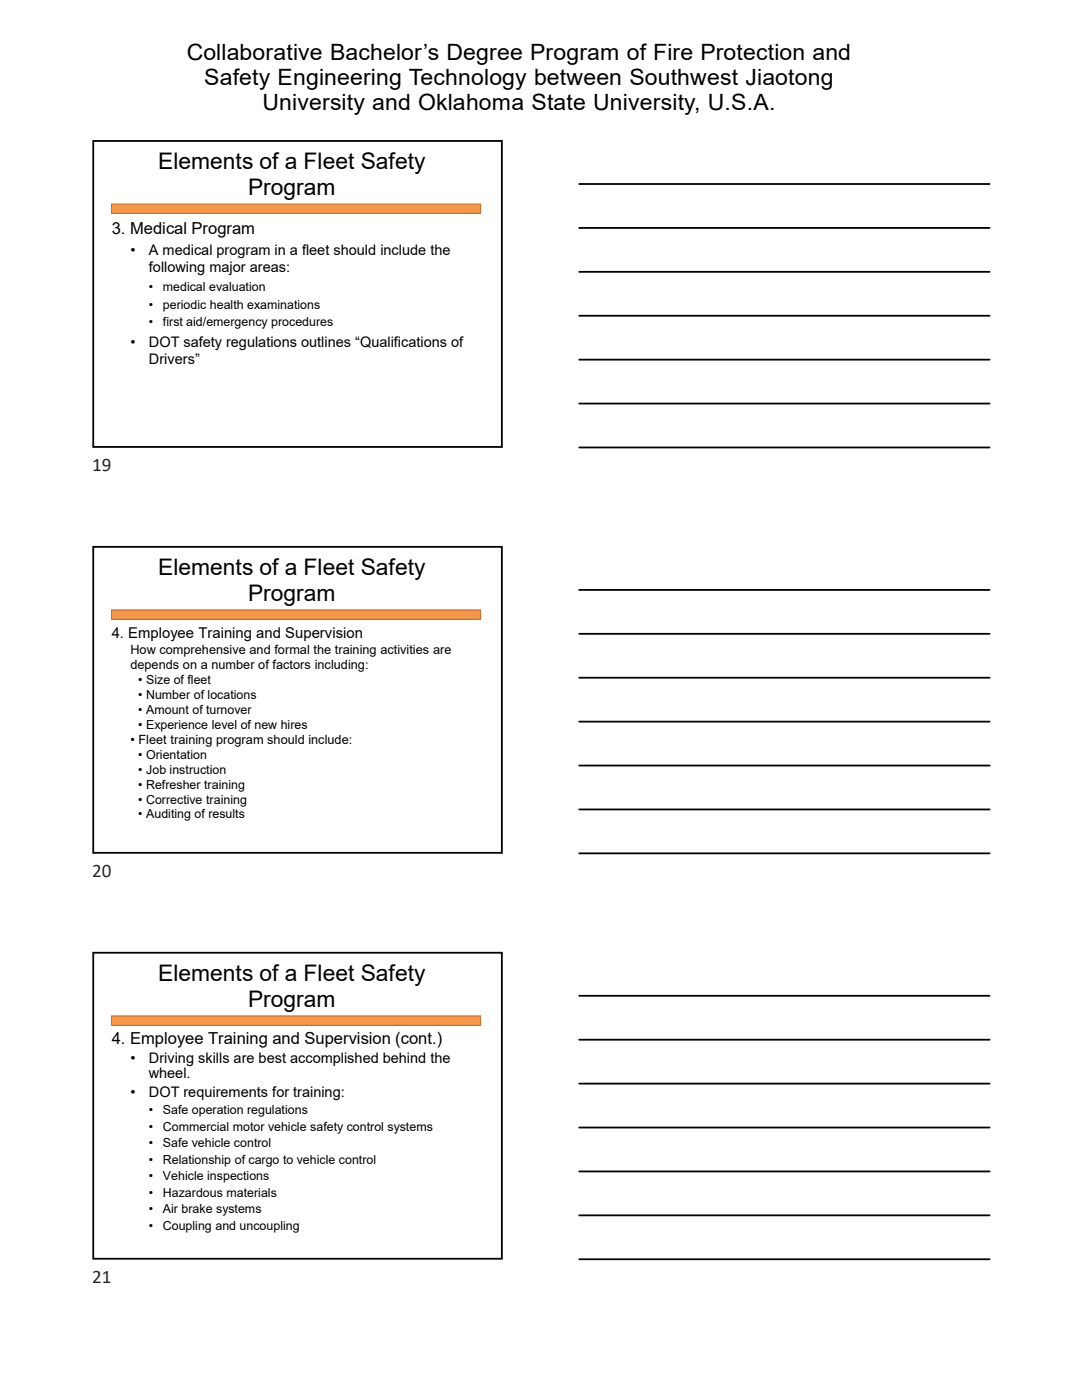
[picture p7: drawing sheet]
<svg xmlns="http://www.w3.org/2000/svg" width="216mm" height="279mm" viewBox="0 0 216 279" stroke-linecap="round" stroke-linejoin="round" font-family="sans-serif">
<defs><g id="words">
<g font-size="4.6">
<text x="31.6" y="33.8">Elements of a Fleet Safety</text>
<text x="49.5" y="38.9">Program</text>
<text x="31.6" y="114.8">Elements of a Fleet Safety</text>
<text x="49.5" y="119.9">Program</text>
<text x="31.6" y="195.8">Elements of a Fleet Safety</text>
<text x="49.5" y="200.9">Program</text>
</g>
<g font-size="4.5">
<text x="37.3" y="12">Collaborative Bachelor’s Degree Program of Fire Protection and</text>
<text x="40.7" y="17">Safety Engineering Technology between Southwest Jiaotong</text>
<text x="52.4" y="22">University and Oklahoma State University, U.S.A.</text>
</g>
<g font-size="3.8" fill="#262626">
<text x="18.4" y="94">19</text>
<text x="18.4" y="175">20</text>
<text x="18.4" y="256">21</text>
</g>
<g font-size="3.3">
<text x="22.3" y="46.7">3. Medical Program</text>
<text x="22.3" y="208.3">4. Employee Training and Supervision (cont.)</text>
</g>
<text font-size="3" x="22.3" y="127.3">4. Employee Training and Supervision</text>
<g font-size="2.9">
<text x="26" y="50.8">•</text>
<text x="29.7" y="50.8">A medical program in a fleet should include the</text>
<text x="29.7" y="54.3">following major areas:</text>
<text x="26" y="69.2">•</text>
<text x="29.7" y="69.2">DOT safety regulations outlines “Qualifications of</text>
<text x="29.7" y="72.6">Drivers”</text>
<text x="26" y="212.1">•</text>
<text x="29.7" y="212.1">Driving skills are best accomplished behind the</text>
<text x="29.7" y="215.2">wheel.</text>
<text x="26" y="218.9">•</text>
<text x="29.7" y="218.9">DOT requirements for training:</text>
</g>
<g font-size="2.5">
<text x="29.7" y="58">•</text>
<text x="32.5" y="58">medical evaluation</text>
<text x="29.7" y="61.6">•</text>
<text x="29.7" y="65.2">•</text>
<text x="32.5" y="61.6">periodic health examinations</text>
<text x="32.5" y="65.2">first aid/emergency procedures</text>
<text x="26" y="130.5">How comprehensive and formal the training activities are</text>
<text x="26" y="133.5">depends on a number of factors including:</text>
<text x="27.5" y="136.5">• Size of fleet</text>
<text x="27.5" y="139.5">• Number of locations</text>
<text x="27.5" y="142.5">• Amount of turnover</text>
<text x="26" y="148.5">• Fleet training program should include:</text>
<text x="27.5" y="145.4">• Experience level of new hires</text>
<text x="27.5" y="151.4">• Orientation</text>
<text x="27.5" y="154.4">• Job instruction</text>
<text x="27.5" y="157.4">• Refresher training</text>
<text x="27.5" y="160.4">• Corrective training</text>
<text x="27.5" y="163.3">• Auditing of results</text>
<text x="29.7" y="222.3">•</text>
<text x="29.7" y="225.6">•</text>
<text x="32.5" y="222.3">Safe operation regulations</text>
<text x="32.5" y="225.6">Commercial motor vehicle safety control systems</text>
<text x="29.7" y="228.9">•</text>
<text x="29.7" y="232.2">•</text>
<text x="32.5" y="228.9">Safe vehicle control</text>
<text x="32.5" y="232.2">Relationship of cargo to vehicle control</text>
<text x="29.7" y="235.5">•</text>
<text x="29.7" y="238.8">•</text>
<text x="32.5" y="235.5">Vehicle inspections</text>
<text x="32.5" y="238.8">Hazardous materials</text>
<text x="29.7" y="242.1">•</text>
<text x="29.7" y="245.4">•</text>
<text x="32.5" y="245.4">Coupling and uncoupling</text>
<text x="32.5" y="242.1">Air brake systems</text>
</g>
</g></defs>
<path d="M22.2 40.7h73.7v1.9h-73.7z" fill="#f79646"/>
<path d="M22.2 40.7h73.7v1.9h-73.7z" fill="none" stroke="#b66d31" stroke-width=".21"/>
<path d="M18.6 28.1h81.5v61.1h-81.5z" fill="none" stroke="#000" stroke-width=".36"/>
<path d="M18.4 109h81.9v61.4h-81.9z" fill="#fff"/>
<path d="M22.2 121.7h73.7v1.9h-73.7z" fill="#f79646"/>
<path d="M22.2 121.7h73.7v1.9h-73.7z" fill="none" stroke="#b66d31" stroke-width=".21"/>
<path d="M18.6 109.1h81.5v61.1h-81.5z" fill="none" stroke="#000" stroke-width=".36"/>
<path d="M18.4 190h81.9v61.4h-81.9z" fill="#fff"/>
<path d="M22.2 202.7h73.7v1.9h-73.7z" fill="#f79646"/>
<path d="M22.2 202.7h73.7v1.9h-73.7z" fill="none" stroke="#b66d31" stroke-width=".21"/>
<g fill="none" stroke="#000" stroke-width=".36">
<path d="M115.6 36.7h81.9M115.6 45.5h81.9M115.6 54.3h81.9M115.6 63h81.9M115.6 71.8h81.9M115.6 80.5h81.9M115.6 89.3h81.9M115.6 117.7h81.9M115.6 126.5h81.9M115.6 135.3h81.9M115.6 144h81.9M115.6 152.8h81.9"/>
<path d="M115.6 161.5h81.9M115.6 170.3h81.9M18.6 190.1h81.5v61.1h-81.5zM115.6 198.7h81.9M115.6 207.5h81.9M115.6 216.3h81.9M115.6 225h81.9M115.6 233.8h81.9M115.6 242.5h81.9M115.6 251.3h81.9"/>
</g>
<use href="#words"/>
</svg>
